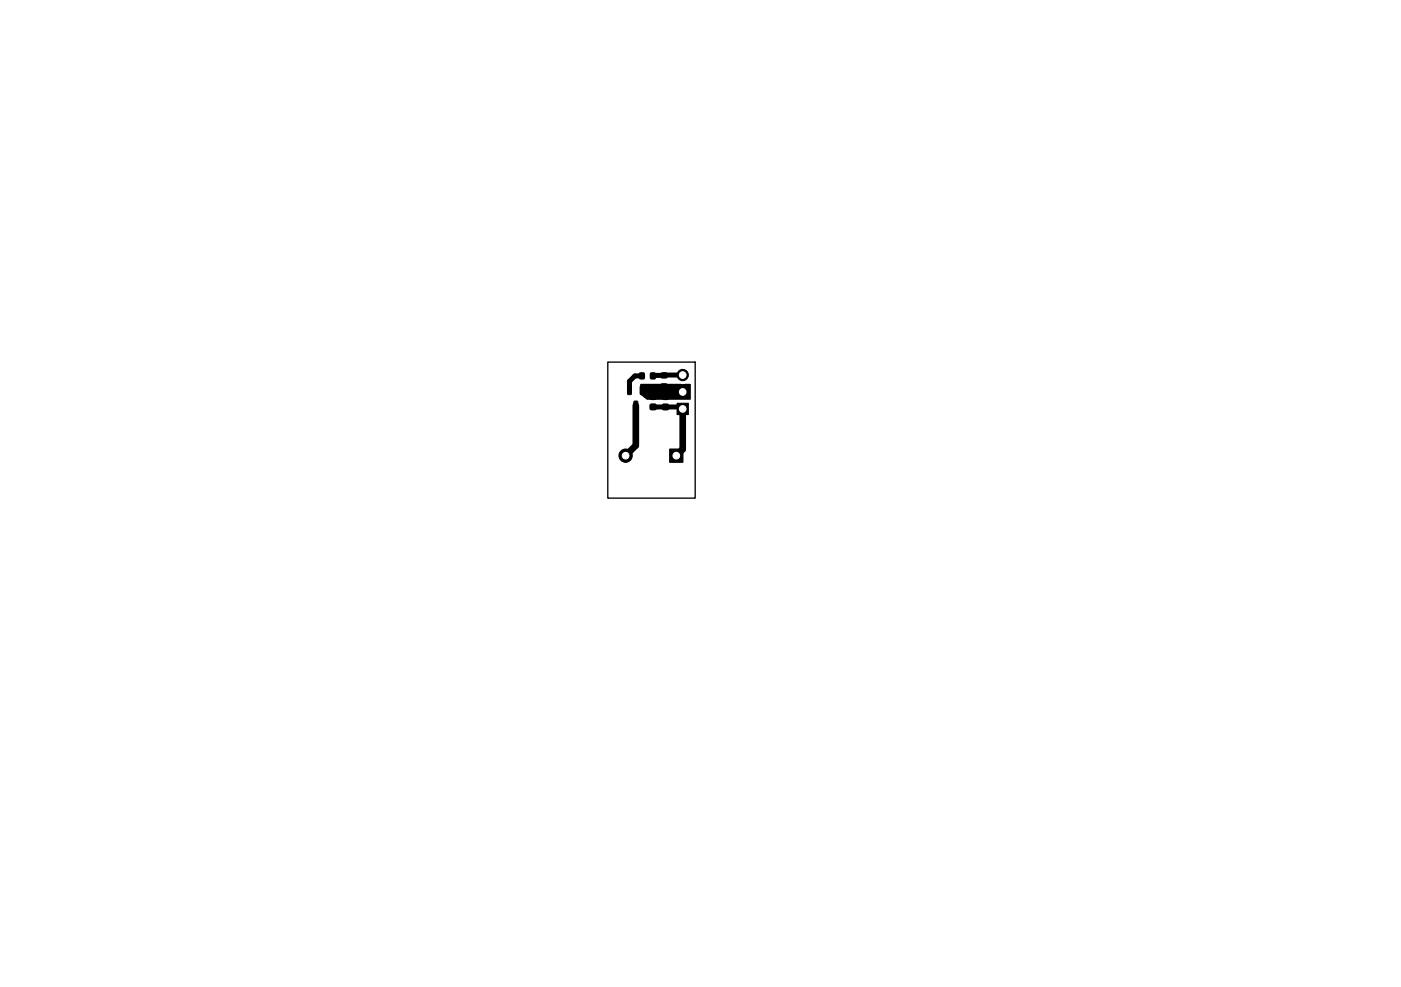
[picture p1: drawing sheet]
<svg xmlns="http://www.w3.org/2000/svg" width="210mm" height="148mm" viewBox="0 0 210 148" stroke-linecap="round" stroke-linejoin="round" font-family="sans-serif">
<path d="M91.1 54.3h13.1v20.4h-13.1z" fill="none" stroke="#000" stroke-width=".2"/>
<g fill="#000" stroke="#000" stroke-width=".15">
<path d="M94.1 57.9h.4l.1 .1 .1 1-.1 .2-.5-.1zM96 57.9h.4l.1 .1 .1 1-.1 .2-.5-.1zM95.9 56h.7v.8h-.7zM97.5 59.1h.8v.8h-.8zM97.5 56h.7v.8h-.7zM99.1 57.6h.9v.7h-.9zM99.1 56h.9v.6h-.9zM99.3 59.1h.9v.8h-.9zM95.1 60.2l.4-.1 .1 .1v1.1l-.1 .1h-.5zM97.5 60.6h.8v.8h-.8zM99.3 60.6h.9v.8h-.9zM100.4 67.3h2v2h-2z"/>
<path d="M101.5 60.5h1.7v1.7h-1.7z"/>
<circle cx="102.3" cy="58.8" r=".85"/>
<circle cx="102.3" cy="56.2" r=".85"/>
<circle cx="93.8" cy="68.3" r="1"/>
</g>
<path d="M96.2 56.4h-1l-.8 .8v1.3M102.3 56.2h-2.7l-1.7 .2M97.9 61h4.1l.3 .3" fill="none" stroke="#000" stroke-width=".75"/>
<path d="M95.3 60.8v6l-1.5 1.5M102.3 61.3v6.1l-.9 .9" fill="none" stroke="#000" stroke-width="1"/>
<path d="M96 57.6h7.5v2.3h-6.5l-1-.7z" fill="#000"/>
<g fill="#fff" stroke="#fff" stroke-width=".15">
<circle cx="101.4" cy="68.3" r=".5"/>
<circle cx="93.8" cy="68.3" r=".5"/>
<circle cx="102.3" cy="61.3" r=".5"/>
<circle cx="102.3" cy="58.8" r=".5"/>
<circle cx="102.3" cy="56.2" r=".5"/>
</g>
</svg>
